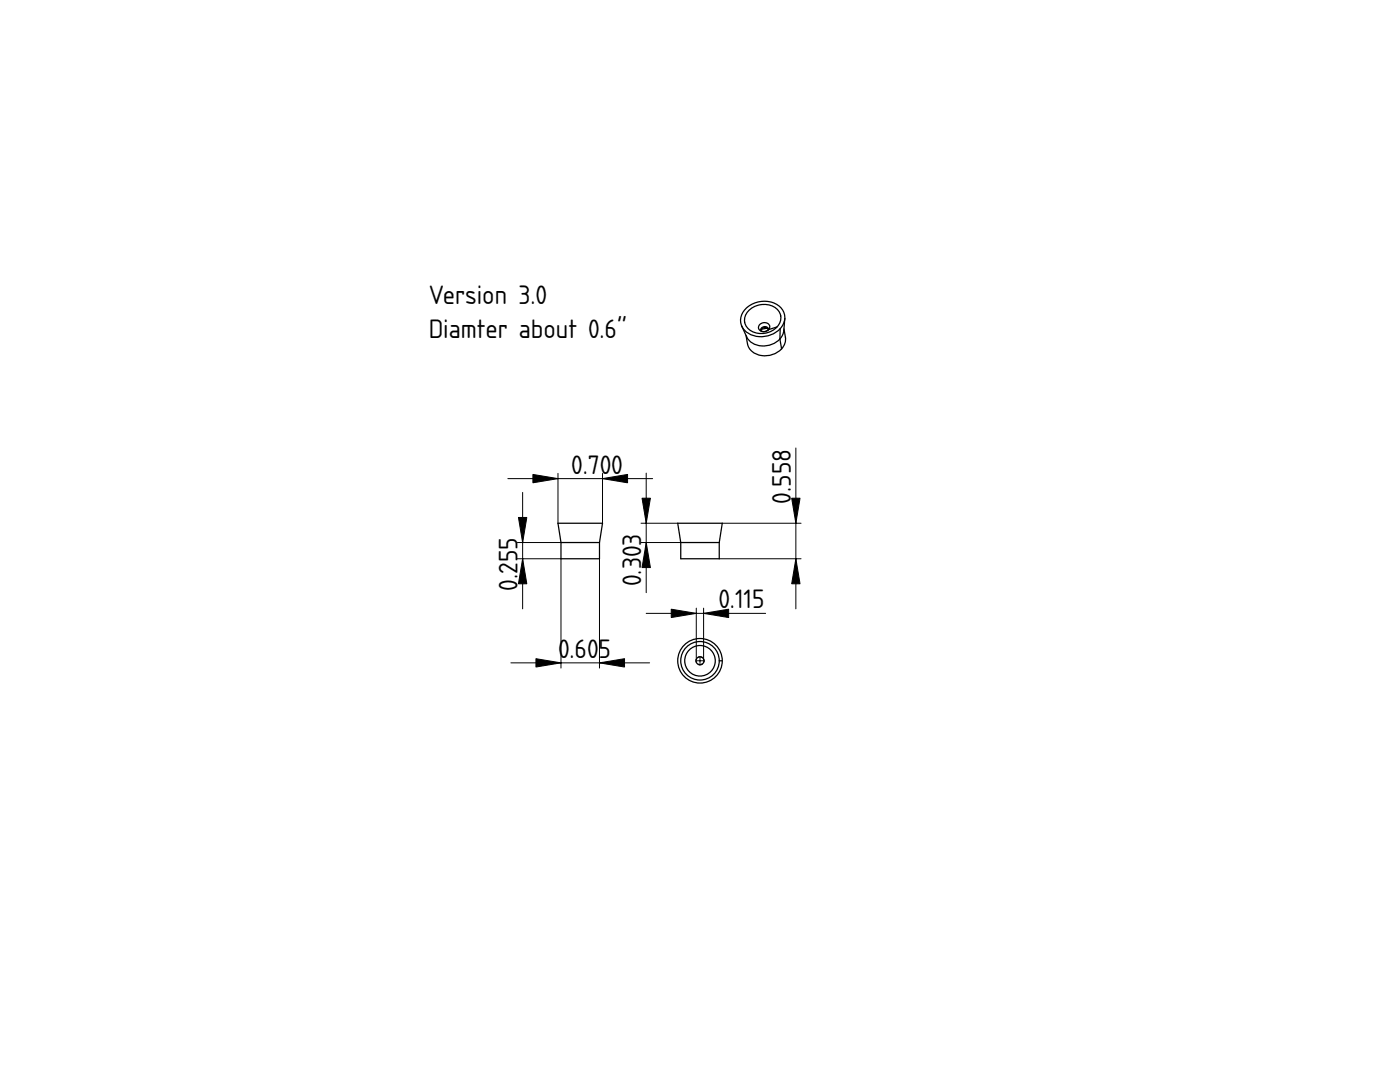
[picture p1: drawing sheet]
<svg xmlns="http://www.w3.org/2000/svg" width="279mm" height="216mm" viewBox="0 0 279 216" stroke-linecap="round" stroke-linejoin="round" font-family="sans-serif">
<defs><g id="words">
<g font-size="5">
<text x="85.6" y="60.7">Version 3.0</text>
<text x="85.6" y="67.4">Diamter about 0.6&quot;</text>
<text x="114" y="94.5">0.700</text>
<text x="157.8" y="100.5" transform="rotate(-90 157.8 100.5)">0.558</text>
<text x="103.3" y="117.8" transform="rotate(-90 103.3 117.8)">0.255</text>
<text x="128" y="116.9" transform="rotate(-90 128 116.9)">0.303</text>
<text x="143.4" y="121.4">0.115</text>
<text x="111.4" y="131.3">0.605</text>
</g>
</g></defs>
<path d="M139.7 107.9h.1" fill="none" stroke="#000" stroke-width=".2"/>
<path d="M135.3 104.4h8.8l-.6 3.9h-7.6z" fill-rule="evenodd" fill="#fff"/>
<path d="M139.7 107.9h.1" fill="none" stroke="#000" stroke-width=".2"/>
<path d="M135.9 108.3h7.6v3.2h-7.6z" fill-rule="evenodd" fill="#fff"/>
<path d="M135.9 108.3l-.6-3.9h8.8l-.6 3.9M135.9 108.3h7.6M135.9 108.3v3.2h7.6v-3.2" fill="none" stroke="#000" stroke-width=".25"/>
<path d="M129 94.4v23.9M158.8 89.4v32.1M127.9 104.4h7.4M127.9 108.3h8M139.7 107.9h.1M143.5 111.5h16.4M144.1 104.4h15.8" fill="none" stroke="#000" stroke-width=".2"/>
<path d="M129 108.3l.8 5h-1.7zM128.1 99.4h1.7l-.8 5zM158 99.4h1.7l-.9 5zM158.8 111.5l.9 5h-1.7z" fill="#000" stroke="#000" stroke-width=".2"/>
<path d="M136.3 129a4.4 4.4 0 0 1 4.9-1.3 4.4 4.4 0 0 1 2.9 4.2h-.6a3.8 3.8 0 0 1-5.5 3.4 3.8 3.8 0 0 1-.7-6.5 3.8 3.8 0 0 1 6.2 2.3v.8h.6a4.4 4.4 0 0 1-5.9 4.1 4.4 4.4 0 0 1-1.9-7z" fill-rule="evenodd" fill="#fff"/>
<path d="M139.7 131.9h.1" fill="none" stroke="#000" stroke-width=".2"/>
<circle cx="139.7" cy="131.9" r="4.4" fill="#fff"/>
<path d="M139.7 131.9h.1" fill="none" stroke="#000" stroke-width=".2"/>
<circle cx="139.7" cy="131.9" r="3.8" fill="#fff"/>
<path d="M139.7 131.9h.1" fill="none" stroke="#000" stroke-width=".2"/>
<circle cx="139.7" cy="131.9" r="3" fill="#fff"/>
<path d="M139.7 131.9h.1" fill="none" stroke="#000" stroke-width=".2"/>
<circle cx="139.7" cy="131.9" r=".79" fill="#fff"/>
<path d="M139.7 131.9h.1" fill="none" stroke="#000" stroke-width=".2"/>
<g fill="#fff">
<path d="M139.4 132.6l.8-.1z" fill-rule="evenodd"/>
<path d="M139.4 131.1l.8 .1z" fill-rule="evenodd"/>
<path d="M139 131.6v.5z" fill-rule="evenodd"/>
<path d="M140.4 131.5v.7z" fill-rule="evenodd"/>
</g>
<g fill="none" stroke="#000" stroke-width=".25">
<path d="M139 131.6v.5M139.4 131.1l.8 .1M140.2 132.5l-.8 .1M140.4 131.5v.7M143.5 131.9h.6"/>
<circle cx="139.7" cy="131.9" r="4.4"/>
<circle cx="139.7" cy="131.9" r="3.8"/>
<circle cx="139.7" cy="131.9" r="3"/>
<circle cx="139.7" cy="131.9" r=".79"/>
</g>
<path d="M139.7 131.2v1.3zM139.1 131.9h1.2z" fill-rule="evenodd" fill="#000" stroke="#080808" stroke-width=".2"/>
<path d="M129 122.4h23.8M139 121.4v10.2M139.7 131.9h.1M140.4 121.4v10.1" fill="none" stroke="#000" stroke-width=".2"/>
<path d="M134 121.6l5 .8-5 .8zM140.4 122.4l5-.8v1.6z" fill="#000" stroke="#000" stroke-width=".2"/>
<path d="M111.4 104.4h8.8l-.6 3.9v3.2h-7.6v-3.2z" fill-rule="evenodd" fill="#fff"/>
<path d="M115.8 107.9h.1" fill="none" stroke="#000" stroke-width=".2"/>
<path d="M111.4 104.4h8.8l-.6 3.9h-7.6z" fill-rule="evenodd" fill="#fff"/>
<path d="M115.8 107.9h.1" fill="none" stroke="#000" stroke-width=".2"/>
<path d="M112 108.3h7.6v3.2h-7.6z" fill-rule="evenodd" fill="#fff"/>
<path d="M112 108.3l-.6-3.9h8.8l-.6 3.9M112 108.3h7.6M112 108.3v3.2h7.6v-3.2" fill="none" stroke="#000" stroke-width=".25"/>
<path d="M152.3 65.6h.1M101.4 95.5h28.8M104.3 98.3v23.2M111.4 94.5v9.9M120.2 94.5v9.9M103.3 111.5h8.7v21.8M103.3 108.3h8.7M115.8 107.9h.1M119.6 111.5v21.8M102 132.3h27.6" fill="none" stroke="#000" stroke-width=".2"/>
<path d="M106.4 94.7l5 .8-5 .8zM120.2 95.5l5-.8v1.6zM104.3 111.5l.8 5h-1.6zM103.5 103.3h1.6l-.8 5zM107 131.4l5 .9-5 .8zM119.6 132.3l5-.9v1.7z" fill="#000" stroke="#000" stroke-width=".2"/>
<path d="M148.7 61.7a5 5 0 0 1 7.5 .2 4.8 4.8 0 0 1 .3 3.7 4 4 0 0 1-.2 3.6 4.4 4.4 0 0 1-6.7 .4l-.4-1-.3-1.7a4.4 4.4 0 0 1-.9-4.1z" fill-rule="evenodd" fill="#fff"/>
<path d="M152.3 65.6h.1" fill="none" stroke="#000" stroke-width=".2"/>
<path d="M148.7 61.7a5 5 0 0 1 7.5 .2 3.4 3.4 0 0 1-2.1 4.8 4.7 4.7 0 0 1-6.1-1.6 3.1 3.1 0 0 1 .7-3.4z" fill-rule="evenodd" fill="#fff"/>
<path d="M152.3 65.6h.1" fill="none" stroke="#000" stroke-width=".2"/>
<path d="M148.6 64.3a3.5 3.5 0 0 0 4.8 2 3.2 3.2 0 0 0 2.4-3.3l-2.5 2.8h.1a1.12 1.12 0 0 1-1.2 .4 1.12 1.12 0 0 1-.8-1 1.14 1.14 0 0 1 1.1-.8 1.14 1.14 0 0 1 1.1 .9l-.2 .5 1.7-.6zM149.3 62.1a2.61 2.61 0 0 0-.7 2.2l6.5 .9-1.7 .5a1.14 1.14 0 0 1-1.6 .2 .82 .82 0 0 1 .7-.7 .82 .82 0 0 1 .9 .5l2.4-2.7a3.5 3.5 0 0 0-4.8-2l-.6 .3z" fill-rule="evenodd" fill="#fff"/>
<path d="M152.3 65.6h.1" fill="none" stroke="#000" stroke-width=".2"/>
<path d="M148.6 64.3a3.5 3.5 0 0 0 4.8 2 3.2 3.2 0 0 0 2.4-3.3zM149.3 62.1a2.61 2.61 0 0 0-.7 2.2l7.2-1.3a3.5 3.5 0 0 0-4.8-2l-.6 .3z" fill-rule="evenodd" fill="#fff"/>
<path d="M152.3 65.6h.1" fill="none" stroke="#000" stroke-width=".2"/>
<g fill="#fff">
<path d="M148.9 66.9a4.1 4.1 0 0 0 6.3 1.1l.4-.4 .4 2a4.3 4.3 0 0 1-6.4 0l-.4-1z" fill-rule="evenodd"/>
<path d="M148 65.1a4.8 4.8 0 0 0 7.2 .9l.5-.4-.1 2a4.4 4.4 0 0 1-6.3 .1z" fill-rule="evenodd"/>
</g>
<path d="M152.3 65.6h.1" fill="none" stroke="#000" stroke-width=".2"/>
<path d="M151.6 64.8a1.12 1.12 0 0 1 1.2-.4 1.12 1.12 0 0 1 .8 .9 1.14 1.14 0 0 1-1.1 .9 1.14 1.14 0 0 1-1.1-1z" fill-rule="evenodd" fill="#fff"/>
<path d="M152.3 65.6h.1" fill="none" stroke="#000" stroke-width=".2"/>
<g fill="#fff">
<path d="M156.5 65.6a4 4 0 0 1-.2 3.6l-.3 .4-.4-2 .7-.9z" fill-rule="evenodd"/>
<path d="M156.6 63.6l-.2 2.7-.8 1.3 .1-2 .5-.8z" fill-rule="evenodd"/>
<path d="M151.9 65.7l1.3-.2a.37 .37 0 0 1 0 .4 .37 .37 0 0 1-.4 .2l-.2 .1a.51 .51 0 0 1-.7-.3z" fill-rule="evenodd"/>
</g>
<path d="M152.3 65.6h.1" fill="none" stroke="#000" stroke-width=".2"/>
<path d="M152 65.5a.8 .8 0 0 1 .7-.3 .8 .8 0 0 1 .7 .5 .86 .86 0 0 0-.9-.3 .86 .86 0 0 0-.7 .6z" fill-rule="evenodd" fill="#fff"/>
<path d="M152.3 65.6h.1" fill="none" stroke="#000" stroke-width=".2"/>
<path d="M152.1 65.6l.7-.2 .4 .1-1.3 .2z" fill-rule="evenodd" fill="#fff"/>
<path d="M152.3 65.6h.1" fill="none" stroke="#000" stroke-width=".2"/>
<g fill="none" stroke="#000" stroke-width=".25">
<path d="M148 65.1a4.8 4.8 0 0 0 7.2 .9l.5-.4M148 65.1a5.2 5.2 0 0 0 2.2 3.4 4.6 4.6 0 0 0 5.4-.9M148.9 66.9a3.9 3.9 0 0 0 1.4 3.4 4.6 4.6 0 0 0 5.7-.7M149.3 62.1a4.2 4.2 0 0 1 6-.1 2.7 2.7 0 0 1-1.2 4 3.9 3.9 0 0 1-5.3-1.2 2.48 2.48 0 0 1 .5-2.7zM151.6 64.8a1.12 1.12 0 0 1 1.2-.4 1.12 1.12 0 0 1 .8 .9 1.14 1.14 0 0 1-1.1 .9 1.14 1.14 0 0 1-1.1-1zM153.2 65.5l-1.3 .2M153.3 65.8a1.05 1.05 0 0 1-1.5 .1M153.3 65.8a.77 .77 0 0 0-.8-.7 .77 .77 0 0 0-.7 .8M153.4 65.7a.86 .86 0 0 0-.9-.3 .86 .86 0 0 0-.7 .6M153.4 65.8h-.1M155.1 65.2l-1.7 .6M155.6 67.6l.4 2"/>
<path d="M155.7 65.6l-.1 2M156.5 65.6a4 4 0 0 1-.2 3.6l-.3 .4M156.6 63.6a3.5 3.5 0 0 0-3.9-3.5 4.5 4.5 0 0 0-4.9 3.8l.2 1.2M156.6 63.6l-.2 .8-.7 1.2M156.6 63.6l-.2 2.7-.8 1.3"/>
</g>
<use href="#words"/>
</svg>
